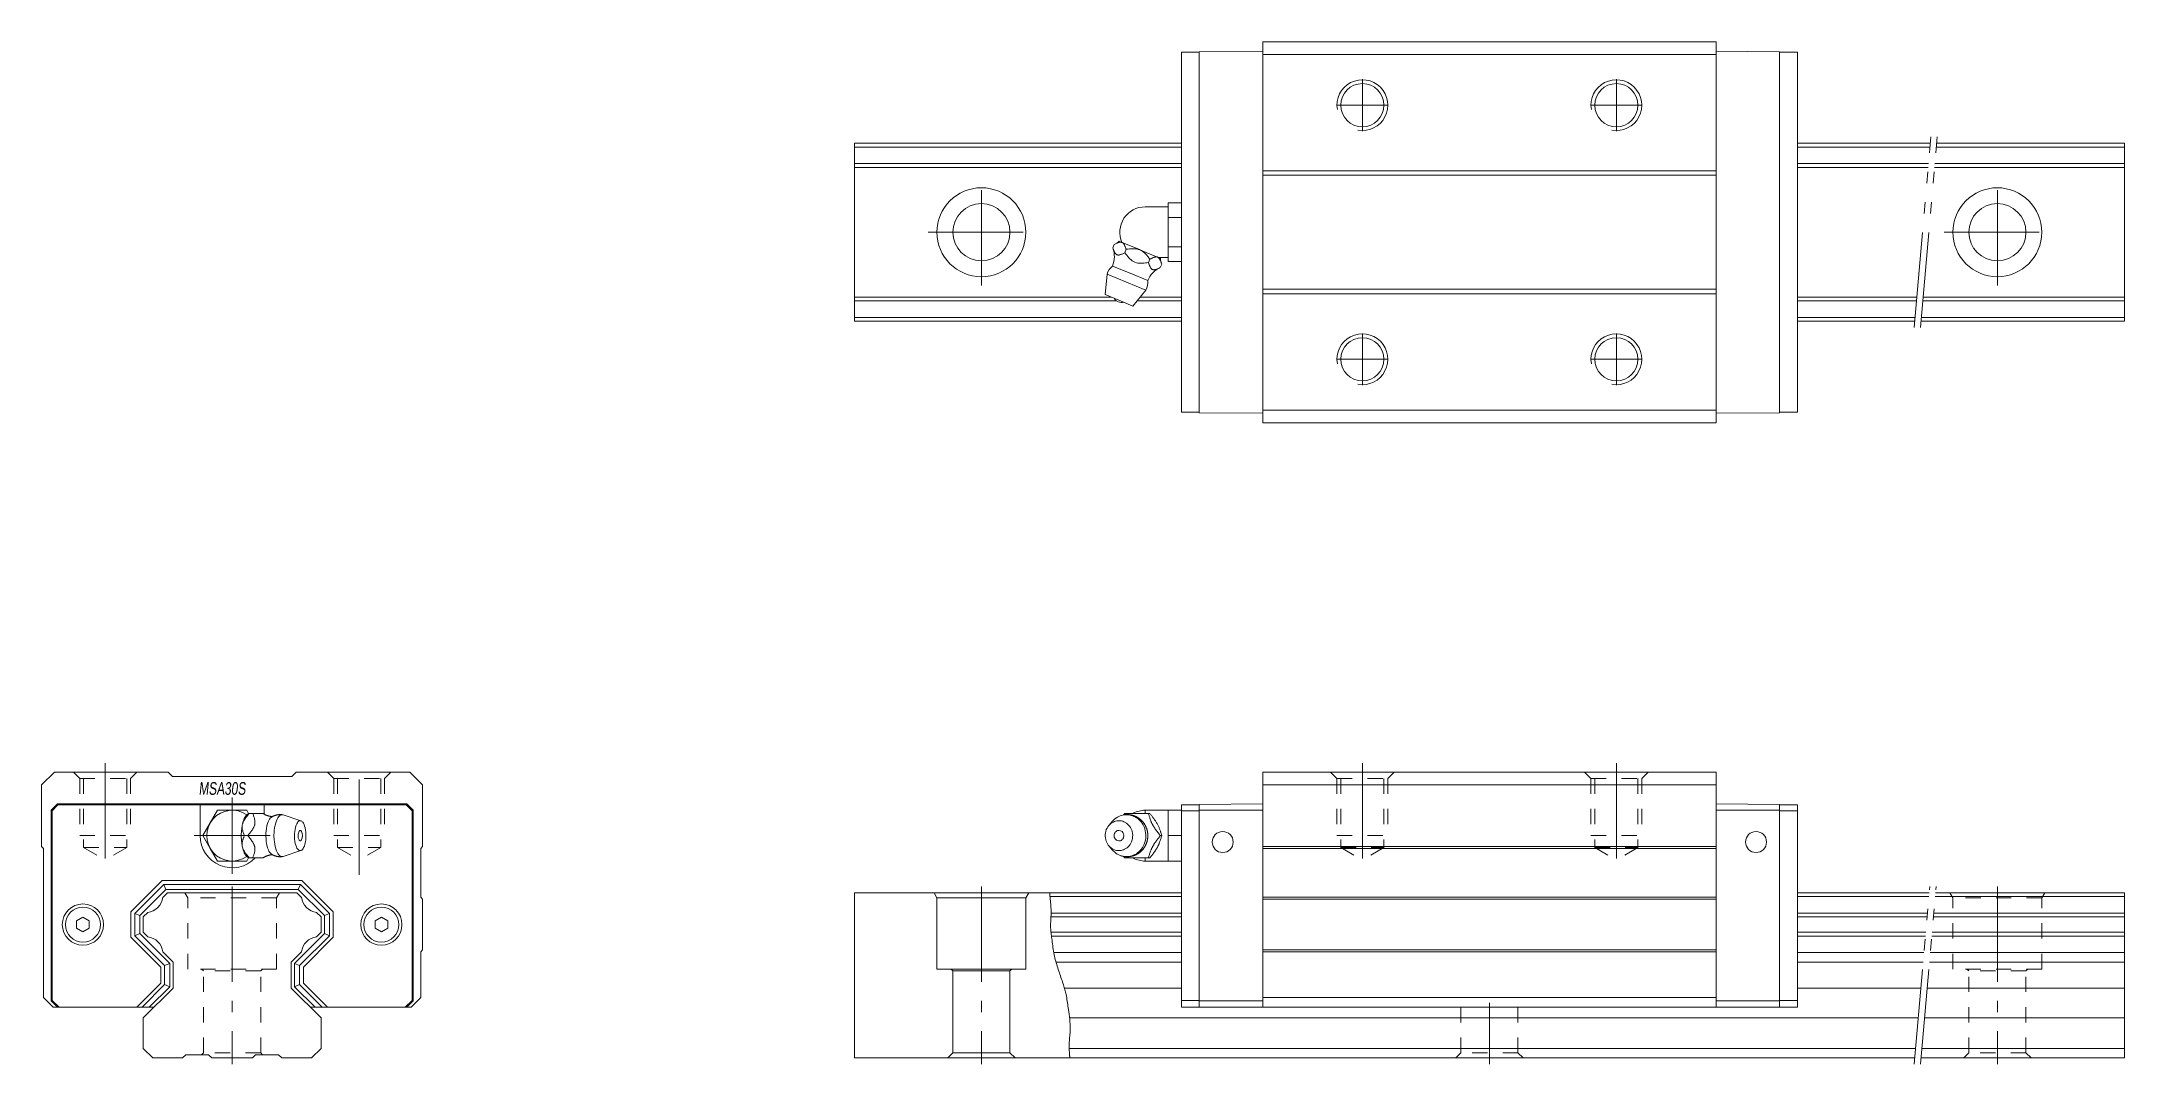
# Model space of a CAD drawing. Header units: inches. Extents: x -30 to 298, y -25 to 136.
import ezdxf

# ---------------------------------------------------------------- set-up
doc = ezdxf.new("R2010")
doc.units = ezdxf.units.IN
for name, pattern in [('CENTER', [22.8, 15, -3, 1.8, -3]), ('DASHED', [4.8, 2.4, -2.4]), ('PHANTOM', [27.6, 15, -3, 1.8, -3, 1.8, -3])]:
    doc.linetypes.add(name, pattern=pattern)
doc.layers.add('Unnamed [1]', color=7, linetype='Continuous', lineweight=0)
doc.styles.add('CK_TEXT_STYLE_0023', font='', dxfattribs={"width": 0.7, "oblique": 5.618598, "height": 2})
doc.styles.get('CK_TEXT_STYLE_0023').set_extended_font_data('TXT')

msp = doc.modelspace()

# ---------------------------------------------------------------- texts
at = {"layer": 'Unnamed [1]', "color": 4, "lineweight": 0, "insert": (-5.27, 19.03), "char_height": 2, "attachment_point": 1, "line_spacing_factor": 1.2, "style": 'CK_TEXT_STYLE_0023'}
msp.add_mtext('MSA30S', dxfattribs=at)

# ---------------------------------------------------------------- linework, layer by layer
at = {"layer": 'Unnamed [1]', "color": 4, "linetype": 'Continuous', "lineweight": 0}
for p, q in [((162.3, 75.6), (162.3, 135.6)), ((233.7, 135.6), (162.3, 135.6)), ((233.7, 75.6), (233.7, 135.6)), ((149.5, 77.28), (149.5, 133.93)), ((152.3, 133.93), (149.5, 133.93)), ((162.3, 134.1), (152.3, 134.01)), ((152.3, 77.19), (152.3, 134.01)), ((233.7, 133.6), (162.3, 133.6)), ((233.7, 134.1), (243.7, 134.01)), ((243.7, 77.19), (243.7, 134.01)), ((243.7, 133.93), (246.5, 133.93)), ((246.5, 77.28), (246.5, 133.93)), ((98, 119.6), (149.5, 119.6)), ((98, 119.6), (98, 91.6)), ((98, 119), (149.5, 119)), ((246.5, 119.6), (267.44, 119.6)), ((246.5, 119), (267.38, 119)), ((268.39, 119), (298, 119)), ((268.44, 119.6), (298, 119.6)), ((298, 119.6), (298, 91.6)), ((98, 116.4), (149.5, 116.4)), ((98, 115.8), (149.5, 115.8)), ((233.7, 115.28), (162.3, 115.28)), ((246.5, 116.4), (267.16, 116.4)), ((246.5, 115.8), (267.1, 115.8)), ((268.11, 115.8), (298, 115.8)), ((268.16, 116.4), (298, 116.4)), ((233.7, 114.58), (162.3, 114.58)), ((143.8, 109.6), (147.4, 109.6)), ((147.4, 109.06), (147.4, 110.22)), ((147.4, 110.22), (149.5, 110.22)), ((147.4, 107.91), (147.4, 109.06)), ((147.4, 105.6), (147.4, 107.91)), ((147.4, 107.91), (149.5, 107.91)), ((147.4, 103.29), (147.4, 105.6)), ((138.7, 103.13), (138.93, 103.68)), ((140.11, 104), (139.72, 104.17)), ((140.11, 104), (140.19, 103.97)), ((142.88, 102.86), (140.19, 103.97)), ((140.57, 102.36), (140.8, 102.91)), ((142.88, 102.86), (143.03, 102.8)), ((145.71, 101.68), (143.03, 102.8)), ((145.71, 101.68), (145.79, 101.65)), ((147.4, 102.14), (147.4, 103.29)), ((147.4, 103.29), (149.5, 103.29)), ((147.4, 100.98), (147.4, 102.14)), ((137.49, 95.78), (137.8, 99.01)), ((137.8, 99.01), (140.85, 97.75)), ((138.65, 100.28), (141.42, 99.13)), ((141.42, 99.13), (144.19, 97.98)), ((144.3, 100.81), (144.53, 101.36)), ((146.19, 101.49), (145.79, 101.65)), ((147.4, 101.6), (145.92, 101.6)), ((146.17, 100.04), (146.4, 100.59)), ((147.4, 100.98), (149.5, 100.98)), ((98, 95.4), (138.41, 95.4)), ((137.49, 95.78), (139.66, 94.88)), ((140.85, 97.75), (143.9, 96.48)), ((143.9, 96.48), (141.83, 93.98)), ((143, 95.4), (149.5, 95.4)), ((233.7, 96.62), (162.3, 96.62)), ((233.7, 95.92), (162.3, 95.92)), ((246.5, 95.4), (265.32, 95.4)), ((266.32, 95.4), (298, 95.4)), ((98, 94.8), (139.3, 94.8)), ((98, 92.2), (149.5, 92.2)), ((139.66, 94.88), (141.83, 93.98)), ((142.5, 94.8), (149.5, 94.8)), ((246.5, 94.8), (265.27, 94.8)), ((246.5, 92.2), (265.04, 92.2)), ((266.04, 92.2), (298, 92.2)), ((266.27, 94.8), (298, 94.8)), ((98, 91.6), (149.5, 91.6)), ((246.5, 91.6), (264.99, 91.6)), ((265.99, 91.6), (298, 91.6)), ((152.3, 77.28), (149.5, 77.28)), ((162.3, 77.1), (152.3, 77.19)), ((233.7, 77.6), (162.3, 77.6)), ((233.7, 75.6), (162.3, 75.6)), ((233.7, 77.1), (243.7, 77.19)), ((243.7, 77.28), (246.5, 77.28)), ((-28, 20.6), (-30, 18.6)), ((-28, 20.6), (-10.1, 20.6)), ((-10.1, 20.6), (-9.4, 19.9)), ((-9.4, 19.9), (9.4, 19.9)), ((10.1, 20.6), (9.4, 19.9)), ((10.1, 20.6), (28, 20.6)), ((28, 20.6), (30, 18.6)), ((162.3, 20.6), (162.3, -16.4)), ((233.7, 20.6), (162.3, 20.6)), ((233.7, 20.6), (233.7, -16.4)), ((-30, 18.6), (-30, 8.9)), ((30, 18.6), (30, 8.9)), ((233.7, 18.6), (162.3, 18.6)), ((-28.5, 14.6), (-27.5, 15.6)), ((-28.5, -15.4), (-28.5, 14.6)), ((-28.33, 14.53), (-27.43, 15.43)), ((-28.33, -15.33), (-28.33, 14.53)), ((-27.5, 15.6), (27.5, 15.6)), ((-27.43, 15.43), (27.43, 15.43)), ((-5.05, 10.6), (-5.05, 15.43)), ((-2.31, 14.6), (-3.46, 12.6)), ((0, 14.6), (-2.31, 14.6)), ((2.31, 14.6), (0, 14.6)), ((2.6, 14.1), (2.31, 14.6)), ((2.6, 14.1), (2.69, 14.1)), ((3.24, 14.1), (2.69, 14.1)), ((3.24, 14.1), (4.89, 14.1)), ((5.05, 13.99), (5.05, 15.43)), ((8.01, 13.87), (10.83, 12.93)), ((27.43, 15.43), (28.33, 14.53)), ((27.5, 15.6), (28.5, 14.6)), ((28.33, -15.33), (28.33, 14.53)), ((28.5, -15.4), (28.5, 14.6)), ((140.57, 14.1), (144.3, 14.1)), ((143.8, 14.13), (143.8, 14.6)), ((143.8, 14.6), (147.4, 14.6)), ((144.3, 14.1), (144.53, 14.1)), ((147.4, 12.6), (147.4, 14.6)), ((147.4, 14.6), (149.5, 14.6)), ((152.3, 15.43), (149.5, 15.43)), ((149.5, 15.43), (149.5, -16.4)), ((152.3, 14.53), (149.5, 14.53)), ((162.3, 15.6), (152.3, 15.51)), ((152.3, 15.51), (152.3, -16.4)), ((162.3, 14.6), (152.3, 14.6)), ((233.7, 15.6), (243.7, 15.51)), ((233.7, 14.6), (243.7, 14.6)), ((243.7, 15.51), (243.7, -16.4)), ((243.7, 15.43), (246.5, 15.43)), ((243.7, 14.53), (246.5, 14.53)), ((246.5, 15.43), (246.5, -16.4)), ((-3.46, 12.6), (-4.62, 10.6)), ((-4.62, 10.6), (-3.46, 8.6)), ((1.6, 12.28), (1.63, 12.42)), ((2.47, 10.6), (1.92, 10.6)), ((138.05, 12.18), (138.59, 12.82)), ((145.71, 12.42), (145.79, 12.28)), ((146.17, 10.6), (146.4, 10.6)), ((147.4, 10.6), (147.4, 12.6)), ((147.4, 8.6), (147.4, 10.6)), ((147.4, 10.6), (149.5, 10.6)), ((-29.7, 8.6), (-30, 8.9)), ((-29.7, 8.6), (-29.7, -14.9)), ((-3.46, 8.6), (-2.31, 6.6)), ((-2.31, 6.6), (0, 6.6)), ((0, 6.6), (2.31, 6.6)), ((1.63, 8.78), (1.6, 8.92)), ((2.31, 6.6), (2.6, 7.1)), ((2.69, 7.1), (2.6, 7.1)), ((3.24, 7.1), (2.69, 7.1)), ((4.88, 7.1), (3.24, 7.1)), ((10.83, 8.27), (8.01, 7.33)), ((29.7, 8.6), (30, 8.9)), ((29.7, 8.6), (29.7, 0.9)), ((138.59, 8.38), (138.05, 9.02)), ((144.3, 7.1), (140.57, 7.1)), ((143.8, 6.6), (143.8, 7.07)), ((147.4, 6.6), (143.8, 6.6)), ((144.3, 7.1), (144.53, 7.1)), ((145.79, 8.92), (145.71, 8.78)), ((147.4, 6.6), (147.4, 8.6)), ((147.4, 6.6), (149.5, 6.6)), ((233.7, 8.9), (162.3, 8.9)), ((233.7, 8.6), (162.3, 8.6)), ((-15.93, -1.4), (-11, 3.53)), ((-11, 3.53), (11, 3.53)), ((15.93, -1.4), (11, 3.53)), ((-15.33, -1.65), (-10.75, 2.93)), ((-14.53, -1.98), (-10.42, 2.13)), ((-10.91, 0.89), (-10.2, 1.6)), ((-10.75, 2.93), (10.75, 2.93)), ((-10.42, 2.13), (-10.75, 2.93)), ((-10.42, 2.13), (10.42, 2.13)), ((-10.2, 1.6), (10.2, 1.6)), ((10.91, 0.89), (10.2, 1.6)), ((10.42, 2.13), (10.75, 2.93)), ((14.53, -1.98), (10.42, 2.13)), ((15.33, -1.65), (10.75, 2.93)), ((30, 0.6), (29.7, 0.9)), ((30, 0.6), (30, -7.4)), ((110.54, 1.6), (98, 1.6)), ((98, 1.6), (98, -24.4)), ((125.46, 1.6), (110.54, 1.6)), ((111, 0.8), (110.54, 1.6)), ((111, -10.4), (111, 0.8)), ((125, 0.8), (111, 0.8)), ((125, 0.8), (125.46, 1.6)), ((125, -10.4), (125, 0.8)), ((149.5, 1.6), (125.46, 1.6)), ((149.5, 1), (128.8, 1)), ((233.7, 0.9), (162.3, 0.9)), ((233.7, 0.6), (162.3, 0.6)), ((267.26, 1.6), (246.5, 1.6)), ((267.21, 1), (246.5, 1)), ((298, 1), (268.21, 1)), ((298, 1.6), (268.26, 1.6)), ((298, 1.6), (298, -24.4)), ((-24.5, -2.82), (-23.5, -2.25)), ((-24.5, -3.98), (-24.5, -2.82)), ((-22.5, -2.82), (-23.5, -2.25)), ((-22.5, -3.98), (-22.5, -2.82)), ((-15.93, -1.4), (-15.93, -5.4)), ((-15.33, -1.65), (-15.33, -5.15)), ((-14.53, -1.98), (-15.33, -1.65)), ((-14.53, -1.98), (-14.53, -4.82)), ((-14, -2.2), (-13.29, -1.49)), ((-14, -2.2), (-14, -4.6)), ((14, -2.2), (13.29, -1.49)), ((14, -2.2), (14, -4.6)), ((14.53, -1.98), (15.33, -1.65)), ((14.53, -1.98), (14.53, -4.82)), ((15.33, -1.65), (15.33, -5.15)), ((15.93, -1.4), (15.93, -5.4)), ((22.5, -2.82), (23.5, -2.25)), ((22.5, -3.98), (22.5, -2.82)), ((24.5, -2.82), (23.5, -2.25)), ((24.5, -3.98), (24.5, -2.82)), ((149.5, -2.2), (128.96, -2.2)), ((149.5, -1.6), (128.99, -1.6)), ((266.98, -1.6), (246.5, -1.6)), ((266.93, -2.2), (246.5, -2.2)), ((298, -2.2), (267.93, -2.2)), ((298, -1.6), (267.98, -1.6)), ((-23.5, -4.55), (-24.5, -3.98)), ((-23.5, -4.55), (-22.5, -3.98)), ((-15.93, -5.4), (-11.23, -10.1)), ((-14.53, -4.82), (-15.33, -5.15)), ((-15.33, -5.15), (-10.63, -9.85)), ((-14.53, -4.82), (-9.83, -9.52)), ((-14, -4.6), (-13.29, -5.31)), ((14.53, -4.82), (9.83, -9.52)), ((15.33, -5.15), (10.63, -9.85)), ((15.93, -5.4), (11.23, -10.1)), ((14, -4.6), (13.29, -5.31)), ((14.53, -4.82), (15.33, -5.15)), ((23.5, -4.55), (22.5, -3.98)), ((23.5, -4.55), (24.5, -3.98)), ((149.5, -4.6), (128.96, -4.6)), ((149.5, -5.2), (129.03, -5.2)), ((266.72, -4.6), (246.5, -4.6)), ((266.67, -5.2), (246.5, -5.2)), ((298, -5.2), (267.67, -5.2)), ((298, -4.6), (267.72, -4.6)), ((-10.91, -7.69), (-9.3, -9.3)), ((-10.63, -9.85), (-9.83, -9.52)), ((-9.83, -9.52), (-9.83, -13.18)), ((-9.3, -9.3), (-9.3, -13.4)), ((10.91, -7.69), (9.3, -9.3)), ((9.3, -9.3), (9.3, -13.4)), ((9.83, -9.52), (9.83, -13.18)), ((9.83, -9.52), (10.63, -9.85)), ((30, -7.4), (29.7, -7.7)), ((29.7, -7.7), (29.7, -14.9)), ((149.5, -7.8), (129.39, -7.8)), ((149.5, -9.3), (129.75, -9.3)), ((233.7, -7.4), (162.3, -7.4)), ((233.7, -7.7), (162.3, -7.7)), ((266.44, -7.8), (246.5, -7.8)), ((266.31, -9.3), (246.5, -9.3)), ((298, -9.3), (267.31, -9.3)), ((298, -7.8), (267.44, -7.8)), ((-15.03, -16.4), (-11.23, -12.6)), ((-14.18, -16.4), (-10.63, -12.85)), ((-11.23, -10.1), (-11.23, -12.6)), ((-10.63, -9.85), (-10.63, -12.85)), ((-9.83, -13.18), (-10.63, -12.85)), ((10.63, -12.85), (9.83, -13.18)), ((10.63, -9.85), (10.63, -12.85)), ((14.18, -16.4), (10.63, -12.85)), ((11.23, -10.1), (11.23, -12.6)), ((15.03, -16.4), (11.23, -12.6)), ((113.2, -10.4), (111, -10.4)), ((113.2, -10.4), (113.5, -10.7)), ((122.5, -10.4), (113.2, -10.4)), ((113.5, -23.6), (113.5, -10.7)), ((122.5, -10.7), (113.5, -10.7)), ((125, -10.4), (122.5, -10.4)), ((122.5, -10.7), (122.8, -10.4)), ((122.5, -23.6), (122.5, -10.7)), ((-29.7, -14.9), (-28.2, -16.4)), ((-27.5, -16.4), (-28.5, -15.4)), ((-27.25, -16.4), (-28.33, -15.33)), ((-28.2, -16.4), (-12.3, -16.4)), ((-14, -18.1), (-9.3, -13.4)), ((-13.05, -16.4), (-9.83, -13.18)), ((14, -18.1), (9.3, -13.4)), ((13.05, -16.4), (9.83, -13.18)), ((28.2, -16.4), (12.3, -16.4)), ((28.33, -15.33), (27.25, -16.4)), ((28.5, -15.4), (27.5, -16.4)), ((29.7, -14.9), (28.2, -16.4)), ((149.5, -13.4), (131.07, -13.4)), ((152.3, -15.33), (149.5, -15.33)), ((152.3, -16.4), (149.5, -16.4)), ((162.3, -15.4), (152.3, -15.4)), ((162.3, -16.4), (152.3, -16.4)), ((233.7, -14.9), (162.3, -14.9)), ((233.7, -16.4), (162.3, -16.4)), ((233.7, -15.4), (243.7, -15.4)), ((233.7, -16.4), (243.7, -16.4)), ((243.7, -15.33), (246.5, -15.33)), ((243.7, -16.4), (246.5, -16.4)), ((265.95, -13.4), (246.5, -13.4)), ((298, -13.4), (266.95, -13.4)), ((-14, -18.1), (-14, -22.9)), ((14, -18.1), (14, -22.9)), ((265.54, -18.1), (131.89, -18.1)), ((298, -18.1), (266.54, -18.1)), ((-14, -22.9), (-12.5, -24.4)), ((14, -22.9), (12.5, -24.4)), ((265.12, -22.9), (131.81, -22.9)), ((298, -22.9), (266.12, -22.9)), ((-7.8, -24.4), (-12.5, -24.4)), ((-7.8, -24.4), (-7.3, -23.9)), ((-7.3, -23.9), (-3.7, -23.9)), ((-3.2, -24.4), (-3.7, -23.9)), ((-3.2, -24.4), (3.2, -24.4)), ((3.2, -24.4), (3.7, -23.9)), ((7.3, -23.9), (3.7, -23.9)), ((7.8, -24.4), (7.3, -23.9)), ((7.8, -24.4), (12.5, -24.4)), ((112.7, -24.4), (98, -24.4)), ((112.7, -24.4), (113.5, -23.6)), ((123.3, -24.4), (112.7, -24.4)), ((122.5, -23.6), (113.5, -23.6)), ((123.3, -24.4), (122.5, -23.6)), ((264.99, -24.4), (123.3, -24.4)), ((298, -24.4), (265.99, -24.4))]:
    msp.add_line(p, q, dxfattribs=at)
at = {"layer": 'Unnamed [1]', "color": 253, "linetype": 'CENTER', "lineweight": 0}
for p, q in [((178, 121.52), (178, 129.68)), ((218, 121.52), (218, 129.68)), ((173.92, 125.6), (182.08, 125.6)), ((213.92, 125.6), (222.08, 125.6)), ((118, 97.2), (118, 114)), ((278, 97.2), (278, 114)), ((109.6, 105.6), (126.4, 105.6)), ((269.6, 105.6), (286.4, 105.6)), ((178, 81.52), (178, 89.68)), ((218, 81.52), (218, 89.68)), ((173.92, 85.6), (182.08, 85.6)), ((213.92, 85.6), (222.08, 85.6)), ((-20, 22), (-20, 4.42)), ((20, 4.42), (20, 22)), ((178, 22), (178, 4.42)), ((218, 22), (218, 4.42)), ((0, 4.6), (0, 16.6)), ((-6, 10.6), (6, 10.6)), ((0, 2.6), (0, -25.4)), ((0, 2.6), (0, -25.4)), ((118, 2.6), (118, -25.4)), ((278, 2.6), (278, -25.4)), ((198, -15.72), (198, -25.4))]:
    msp.add_line(p, q, dxfattribs=at)
at = {"layer": 'Unnamed [1]', "color": 253, "linetype": 'PHANTOM', "lineweight": 0}
for p, q in [((264.9, 90.6), (267.52, 120.6)), ((265.9, 90.6), (268.53, 120.6)), ((264.9, -25.4), (267.35, 2.6)), ((265.9, -25.4), (268.35, 2.6))]:
    msp.add_line(p, q, dxfattribs=at)
at = {"layer": 'Unnamed [1]', "color": 253, "linetype": 'DASHED', "lineweight": 0}
for p, q in [((-25, 20.6), (-24, 19.6)), ((-16, 19.6), (-15, 20.6)), ((15, 20.6), (16, 19.6)), ((24, 19.6), (25, 20.6)), ((173, 20.6), (174, 19.6)), ((182, 19.6), (183, 20.6)), ((213, 20.6), (214, 19.6)), ((222, 19.6), (223, 20.6)), ((-24, 19.6), (-16, 19.6)), ((-24, 19.6), (-24, 10.6)), ((-23.4, 19.6), (-23.4, 8.75)), ((-16.6, 19.6), (-16.6, 8.75)), ((-16, 19.6), (-16, 10.6)), ((16, 19.6), (16, 10.6)), ((16, 19.6), (24, 19.6)), ((16.6, 19.6), (16.6, 8.75)), ((23.4, 19.6), (23.4, 8.75)), ((24, 19.6), (24, 10.6)), ((174, 19.6), (182, 19.6)), ((174, 19.6), (174, 10.6)), ((174.6, 19.6), (174.6, 8.75)), ((181.4, 19.6), (181.4, 8.75)), ((182, 19.6), (182, 10.6)), ((214, 19.6), (222, 19.6)), ((214, 19.6), (214, 10.6)), ((214.6, 19.6), (214.6, 8.75)), ((221.4, 19.6), (221.4, 8.75)), ((222, 19.6), (222, 10.6)), ((-24, 10.6), (-16, 10.6)), ((16, 10.6), (24, 10.6)), ((174, 10.6), (182, 10.6)), ((214, 10.6), (222, 10.6)), ((-23.4, 8.75), (-20, 6.79)), ((-23.4, 8.75), (-16.6, 8.75)), ((-16.6, 8.75), (-20, 6.79)), ((16.6, 8.75), (23.4, 8.75)), ((16.6, 8.75), (20, 6.79)), ((23.4, 8.75), (20, 6.79)), ((174.6, 8.75), (178, 6.79)), ((174.6, 8.75), (181.4, 8.75)), ((181.4, 8.75), (178, 6.79)), ((214.6, 8.75), (218, 6.79)), ((214.6, 8.75), (221.4, 8.75)), ((221.4, 8.75), (218, 6.79)), ((-7, 0.8), (-7.46, 1.6)), ((7, 0.8), (-7, 0.8)), ((-7, -10.4), (-7, 0.8)), ((7, 0.8), (7.46, 1.6)), ((7, -10.4), (7, 0.8)), ((271, 0.8), (270.54, 1.6)), ((271, -10.4), (271, 0.8)), ((285, 0.8), (271, 0.8)), ((285, 0.8), (285.46, 1.6)), ((285, -10.4), (285, 0.8)), ((7, -10.4), (-7, -10.4)), ((-4.8, -10.4), (-4.5, -10.7)), ((4.5, -10.7), (-4.5, -10.7)), ((-4.5, -23.6), (-4.5, -10.7)), ((4.5, -10.7), (4.8, -10.4)), ((4.5, -23.6), (4.5, -10.7)), ((285, -10.4), (271, -10.4)), ((273.2, -10.4), (273.5, -10.7)), ((273.5, -23.6), (273.5, -10.7)), ((282.5, -10.7), (273.5, -10.7)), ((282.5, -10.7), (282.8, -10.4)), ((282.5, -23.6), (282.5, -10.7)), ((193.5, -23.6), (193.5, -16.4)), ((202.5, -23.6), (202.5, -16.4)), ((-4.8, -23.9), (-4.5, -23.6)), ((4.5, -23.6), (-4.5, -23.6)), ((4.8, -23.9), (4.5, -23.6)), ((192.7, -24.4), (193.5, -23.6)), ((202.5, -23.6), (193.5, -23.6)), ((203.3, -24.4), (202.5, -23.6)), ((272.7, -24.4), (273.5, -23.6)), ((282.5, -23.6), (273.5, -23.6)), ((283.3, -24.4), (282.5, -23.6))]:
    msp.add_line(p, q, dxfattribs=at)
at = {"layer": 'Unnamed [1]', "color": 4, "linetype": 'Continuous', "lineweight": 0, "extrusion": (0, 0, -1)}
for points in [[(-138.7, 103.13), (-138.73, 103.04), (-138.77, 102.95), (-138.8, 102.87), (-138.83, 102.78), (-138.87, 102.69), (-138.9, 102.61), (-138.94, 102.53), (-138.98, 102.45), (-139.02, 102.38), (-139.04, 102.33), (-139.07, 102.29), (-139.1, 102.25), (-139.13, 102.22), (-139.16, 102.18), (-139.19, 102.15), (-139.23, 102.12), (-139.26, 102.09), (-139.3, 102.07), (-139.34, 102.05), (-139.38, 102.04), (-139.42, 102.03), (-139.46, 102.02), (-139.51, 102.01), (-139.55, 102.01), (-139.6, 102.01), (-139.65, 102.01), (-139.7, 102.02), (-139.79, 102.04), (-139.88, 102.07), (-139.98, 102.1), (-140.08, 102.13), (-140.17, 102.17), (-140.27, 102.22), (-140.37, 102.26), (-140.47, 102.31), (-140.57, 102.36)], [(-140.8, 102.91), (-140.77, 103), (-140.73, 103.09), (-140.7, 103.17), (-140.67, 103.26), (-140.63, 103.34), (-140.6, 103.43), (-140.56, 103.51), (-140.52, 103.59), (-140.48, 103.66), (-140.46, 103.7), (-140.43, 103.75), (-140.4, 103.79), (-140.37, 103.82), (-140.34, 103.86), (-140.31, 103.89), (-140.27, 103.92), (-140.24, 103.94), (-140.2, 103.97), (-140.2, 103.97), (-140.2, 103.97), (-140.2, 103.97), (-140.2, 103.97), (-140.19, 103.97), (-140.19, 103.97), (-140.19, 103.97), (-140.19, 103.97), (-140.19, 103.97)], [(-140.57, 102.36), (-140.72, 102.16), (-140.88, 101.97), (-141.04, 101.77), (-141.21, 101.59), (-141.39, 101.41), (-141.57, 101.25), (-141.76, 101.1), (-141.96, 100.98), (-142.18, 100.87), (-142.41, 100.8), (-142.64, 100.75), (-142.87, 100.72), (-143.11, 100.71), (-143.35, 100.72), (-143.58, 100.73), (-143.82, 100.76), (-144.06, 100.78), (-144.3, 100.81)], [(-144.3, 100.81), (-144.33, 100.72), (-144.37, 100.63), (-144.4, 100.55), (-144.43, 100.46), (-144.47, 100.37), (-144.5, 100.29), (-144.54, 100.21), (-144.58, 100.13), (-144.62, 100.06), (-144.64, 100.01), (-144.67, 99.97), (-144.7, 99.93), (-144.73, 99.9), (-144.76, 99.86), (-144.79, 99.83), (-144.83, 99.8), (-144.86, 99.77), (-144.9, 99.75), (-144.94, 99.73), (-144.98, 99.72), (-145.02, 99.71), (-145.06, 99.7), (-145.11, 99.69), (-145.15, 99.69), (-145.2, 99.69), (-145.25, 99.69), (-145.3, 99.7), (-145.39, 99.72), (-145.48, 99.75), (-145.58, 99.78), (-145.68, 99.81), (-145.78, 99.85), (-145.87, 99.9), (-145.97, 99.94), (-146.07, 99.99), (-146.17, 100.04)], [(-146.4, 100.59), (-146.37, 100.66), (-146.35, 100.73), (-146.32, 100.8), (-146.29, 100.87), (-146.27, 100.94), (-146.24, 101.01), (-146.21, 101.08), (-146.18, 101.15), (-146.15, 101.21), (-146.12, 101.27), (-146.09, 101.33), (-146.05, 101.39), (-146.01, 101.45), (-145.97, 101.5), (-145.93, 101.55), (-145.89, 101.59), (-145.84, 101.62), (-145.79, 101.65)], [(-2.45, 14), (-2.46, 14.01), (-2.46, 14.01), (-2.47, 14.01), (-2.47, 14.02), (-2.48, 14.02), (-2.48, 14.02), (-2.49, 14.02), (-2.49, 14.03), (-2.5, 14.03), (-2.5, 14.03), (-2.51, 14.04), (-2.51, 14.04), (-2.52, 14.04), (-2.52, 14.04), (-2.53, 14.05), (-2.53, 14.05), (-2.54, 14.05), (-2.54, 14.06), (-2.54, 14.06), (-2.55, 14.06), (-2.55, 14.06), (-2.56, 14.07), (-2.56, 14.07), (-2.56, 14.07), (-2.57, 14.08), (-2.57, 14.08), (-2.58, 14.08), (-2.58, 14.09), (-2.58, 14.09), (-2.59, 14.09), (-2.59, 14.09), (-2.6, 14.1), (-2.6, 14.1), (-2.6, 14.1), (-2.61, 14.11), (-2.61, 14.11)], [(-2.47, 10.6), (-2.56, 10.71), (-2.65, 10.82), (-2.73, 10.93), (-2.82, 11.04), (-2.91, 11.15), (-2.99, 11.26), (-3.07, 11.37), (-3.15, 11.49), (-3.22, 11.6), (-3.27, 11.67), (-3.31, 11.75), (-3.35, 11.82), (-3.38, 11.89), (-3.42, 11.96), (-3.45, 12.03), (-3.48, 12.11), (-3.51, 12.18), (-3.53, 12.26), (-3.55, 12.33), (-3.56, 12.41), (-3.57, 12.48), (-3.58, 12.56), (-3.59, 12.63), (-3.59, 12.71), (-3.59, 12.78), (-3.59, 12.85), (-3.58, 12.92), (-3.56, 13.06), (-3.53, 13.2), (-3.5, 13.33), (-3.47, 13.46), (-3.43, 13.59), (-3.38, 13.72), (-3.34, 13.85), (-3.29, 13.97), (-3.24, 14.1)], [(-4.88, 14.1), (-4.89, 14.09), (-4.91, 14.08), (-4.92, 14.07), (-4.93, 14.06), (-4.95, 14.05), (-4.96, 14.04), (-4.98, 14.03), (-4.99, 14.02), (-5.01, 14.01), (-5.04, 13.99), (-5.07, 13.98), (-5.1, 13.96), (-5.14, 13.94), (-5.17, 13.92), (-5.2, 13.9), (-5.24, 13.89), (-5.27, 13.87), (-5.31, 13.85), (-5.35, 13.83), (-5.39, 13.82), (-5.43, 13.8), (-5.47, 13.78), (-5.51, 13.77), (-5.56, 13.75), (-5.6, 13.74), (-5.64, 13.73), (-5.69, 13.71), (-5.73, 13.7), (-5.78, 13.69), (-5.83, 13.68), (-5.88, 13.67), (-5.92, 13.66), (-5.97, 13.65), (-6.02, 13.64), (-6.07, 13.63), (-6.12, 13.62), (-6.15, 13.62), (-6.17, 13.62), (-6.2, 13.62), (-6.23, 13.61), (-6.26, 13.61), (-6.29, 13.61), (-6.32, 13.61), (-6.35, 13.61), (-6.37, 13.61)], [(-140.85, 13.9), (-141.39, 13.85), (-141.6, 13.8), (-141.81, 13.73), (-142.02, 13.64), (-142.23, 13.54), (-142.43, 13.42), (-142.63, 13.28), (-142.81, 13.12), (-142.99, 12.95), (-143.15, 12.76), (-143.3, 12.56), (-143.47, 12.28), (-143.62, 11.98), (-143.73, 11.68), (-143.81, 11.37), (-143.86, 11.07), (-143.89, 10.77), (-143.89, 10.49), (-143.88, 10.22), (-143.82, 9.87), (-143.74, 9.56), (-143.64, 9.28), (-143.53, 9.03), (-143.36, 8.74), (-143.19, 8.49), (-143.02, 8.29), (-142.8, 8.06), (-142.59, 7.89), (-142.4, 7.76), (-142.18, 7.63), (-141.92, 7.51), (-141.71, 7.43), (-141.49, 7.37), (-141.27, 7.33), (-141.03, 7.31), (-140.85, 7.3), (-140.85, 7.3), (-140.35, 7.34), (-140.13, 7.39), (-139.86, 7.48), (-139.63, 7.57), (-139.38, 7.71), (-139.19, 7.83), (-138.99, 7.98), (-138.76, 8.19), (-138.59, 8.38)], [(-145.71, 12.42), (-145.66, 12.52), (-145.6, 12.62), (-145.54, 12.72), (-145.48, 12.82), (-145.41, 12.91), (-145.35, 13.01), (-145.28, 13.1), (-145.22, 13.2), (-145.15, 13.29), (-145.08, 13.38), (-145.01, 13.47), (-144.94, 13.56), (-144.88, 13.65), (-144.81, 13.74), (-144.74, 13.83), (-144.67, 13.92), (-144.6, 14.01), (-144.53, 14.1)], [(-3.24, 7.1), (-3.28, 7.21), (-3.32, 7.32), (-3.36, 7.43), (-3.4, 7.54), (-3.44, 7.65), (-3.47, 7.76), (-3.5, 7.87), (-3.53, 7.99), (-3.55, 8.1), (-3.57, 8.17), (-3.58, 8.25), (-3.58, 8.32), (-3.59, 8.39), (-3.59, 8.46), (-3.59, 8.53), (-3.59, 8.61), (-3.58, 8.68), (-3.57, 8.76), (-3.56, 8.83), (-3.54, 8.91), (-3.52, 8.98), (-3.49, 9.06), (-3.46, 9.13), (-3.43, 9.21), (-3.4, 9.28), (-3.36, 9.35), (-3.33, 9.42), (-3.25, 9.56), (-3.16, 9.7), (-3.07, 9.83), (-2.98, 9.96), (-2.88, 10.09), (-2.78, 10.22), (-2.68, 10.35), (-2.57, 10.47), (-2.47, 10.6)], [(-10.72, 9.77), (-10.74, 9.77), (-10.77, 9.78), (-10.79, 9.79), (-10.81, 9.81), (-10.84, 9.83), (-10.86, 9.86), (-10.88, 9.89), (-10.9, 9.92), (-10.92, 9.95)], [(-144.21, 10.6), (-144.21, 10.55), (-144.21, 10.5), (-144.21, 10.45), (-144.21, 10.4), (-144.2, 10.35), (-144.2, 10.3), (-144.19, 10.25), (-144.19, 10.2), (-144.18, 10.15), (-144.17, 10.09), (-144.16, 10.04), (-144.16, 9.99), (-144.15, 9.94), (-144.13, 9.88), (-144.12, 9.83), (-144.11, 9.78), (-144.1, 9.73), (-144.08, 9.68), (-144.07, 9.62), (-144.05, 9.57), (-144.04, 9.52), (-144.02, 9.47), (-144, 9.42), (-143.98, 9.37), (-143.96, 9.32), (-143.94, 9.27), (-143.92, 9.22), (-143.9, 9.17), (-143.87, 9.13), (-143.85, 9.08), (-143.82, 9.03), (-143.8, 8.98), (-143.77, 8.94), (-143.75, 8.89), (-143.72, 8.84), (-143.69, 8.8), (-143.66, 8.75), (-143.63, 8.71), (-143.6, 8.66), (-143.57, 8.62), (-143.54, 8.58), (-143.51, 8.53), (-143.47, 8.49), (-143.44, 8.45), (-143.4, 8.41), (-143.37, 8.37), (-143.33, 8.33), (-143.3, 8.29), (-143.26, 8.25), (-143.22, 8.22), (-143.18, 8.18), (-143.14, 8.14), (-143.1, 8.11), (-143.06, 8.07), (-143.02, 8.04), (-142.98, 8), (-142.94, 7.97), (-142.9, 7.94), (-142.86, 7.9), (-142.81, 7.87), (-142.77, 7.84), (-142.72, 7.81), (-142.68, 7.78), (-142.64, 7.76), (-142.59, 7.73), (-142.54, 7.7), (-142.5, 7.68), (-142.45, 7.65), (-142.4, 7.63), (-142.36, 7.6), (-142.31, 7.58), (-142.26, 7.56), (-142.21, 7.54), (-142.16, 7.52), (-142.11, 7.5), (-142.07, 7.48), (-142.02, 7.46), (-141.97, 7.44), (-141.92, 7.43), (-141.87, 7.41), (-141.82, 7.4), (-141.76, 7.39), (-141.71, 7.37), (-141.66, 7.36), (-141.61, 7.35), (-141.56, 7.34), (-141.51, 7.33), (-141.46, 7.32), (-141.41, 7.31), (-141.35, 7.31), (-141.3, 7.3), (-141.25, 7.3), (-141.2, 7.29), (-141.15, 7.29), (-141.09, 7.28), (-141.04, 7.28), (-140.99, 7.28), (-140.94, 7.28), (-140.89, 7.28), (-140.83, 7.28), (-140.78, 7.29), (-140.73, 7.29), (-140.68, 7.3), (-140.63, 7.3), (-140.58, 7.31), (-140.52, 7.31), (-140.47, 7.32), (-140.42, 7.33), (-140.39, 7.33), (-140.36, 7.34), (-140.33, 7.34), (-140.3, 7.35), (-140.27, 7.35), (-140.24, 7.36), (-140.21, 7.37), (-140.18, 7.37), (-140.15, 7.38)], [(-146.4, 10.6), (-146.37, 10.69), (-146.35, 10.78), (-146.32, 10.87), (-146.29, 10.95), (-146.27, 11.04), (-146.24, 11.13), (-146.21, 11.22), (-146.18, 11.32), (-146.15, 11.41), (-146.12, 11.5), (-146.09, 11.59), (-146.05, 11.69), (-146.01, 11.78), (-145.97, 11.88), (-145.93, 11.98), (-145.89, 12.08), (-145.84, 12.18), (-145.79, 12.28)], [(-145.79, 8.92), (-145.82, 8.98), (-145.85, 9.03), (-145.87, 9.09), (-145.9, 9.15), (-145.93, 9.2), (-145.95, 9.26), (-145.97, 9.31), (-146, 9.37), (-146.02, 9.42), (-146.07, 9.56), (-146.12, 9.7), (-146.16, 9.83), (-146.21, 9.96), (-146.25, 10.09), (-146.29, 10.22), (-146.32, 10.35), (-146.36, 10.47), (-146.4, 10.6)], [(-7.92, 7.31), (-7.87, 7.3), (-7.83, 7.3), (-7.79, 7.29), (-7.75, 7.29), (-7.71, 7.29), (-7.66, 7.28), (-7.62, 7.28), (-7.58, 7.28), (-7.54, 7.28), (-7.49, 7.28), (-7.44, 7.29), (-7.4, 7.29), (-7.35, 7.29), (-7.31, 7.3), (-7.26, 7.3), (-7.21, 7.31), (-7.17, 7.32), (-7.12, 7.32), (-7.08, 7.33), (-7.04, 7.34), (-6.99, 7.35), (-6.95, 7.36), (-6.91, 7.37), (-6.86, 7.38), (-6.82, 7.4), (-6.78, 7.41), (-6.74, 7.42), (-6.69, 7.44), (-6.65, 7.45), (-6.61, 7.47), (-6.57, 7.49), (-6.53, 7.5), (-6.5, 7.52), (-6.46, 7.54), (-6.42, 7.56), (-6.38, 7.58), (-6.36, 7.59), (-6.34, 7.6), (-6.31, 7.62), (-6.29, 7.63), (-6.27, 7.64), (-6.25, 7.66), (-6.23, 7.67), (-6.21, 7.69), (-6.18, 7.7)], [(-140.07, 7.4), (-140.06, 7.41), (-140.05, 7.41), (-140.04, 7.42), (-140.03, 7.42), (-140.01, 7.42), (-140, 7.43), (-139.99, 7.43), (-139.98, 7.43), (-139.97, 7.44), (-139.97, 7.44), (-139.97, 7.44), (-139.96, 7.44), (-139.96, 7.44), (-139.96, 7.44), (-139.96, 7.44), (-139.96, 7.45), (-139.95, 7.45), (-139.95, 7.45)], [(-144.53, 7.1), (-144.62, 7.21), (-144.7, 7.32), (-144.79, 7.43), (-144.87, 7.54), (-144.96, 7.65), (-145.04, 7.76), (-145.12, 7.87), (-145.21, 7.99), (-145.29, 8.1), (-145.34, 8.17), (-145.38, 8.25), (-145.43, 8.32), (-145.48, 8.39), (-145.53, 8.46), (-145.57, 8.53), (-145.62, 8.61), (-145.66, 8.68), (-145.7, 8.76), (-145.7, 8.76), (-145.7, 8.76), (-145.71, 8.76), (-145.71, 8.77), (-145.71, 8.77), (-145.71, 8.77), (-145.71, 8.77), (-145.71, 8.78), (-145.71, 8.78)], [(-128.74, 1.6), (-128.76, 1.43), (-128.77, 1.25), (-128.79, 1.07), (-128.81, 0.9), (-128.83, 0.72), (-128.84, 0.55), (-128.86, 0.37), (-128.88, 0.2), (-128.89, 0.02), (-128.91, -0.13), (-128.92, -0.29), (-128.94, -0.44), (-128.95, -0.6), (-128.96, -0.76), (-128.97, -0.91), (-128.98, -1.07), (-128.99, -1.23), (-128.99, -1.38), (-128.99, -1.64), (-128.98, -1.9), (-128.96, -2.16), (-128.95, -2.42), (-128.93, -2.68), (-128.91, -2.94), (-128.9, -3.2), (-128.89, -3.46), (-128.89, -3.72), (-128.9, -3.93), (-128.91, -4.14), (-128.93, -4.35), (-128.95, -4.56), (-128.97, -4.77), (-129, -4.97), (-129.03, -5.18), (-129.05, -5.39), (-129.08, -5.6), (-129.12, -5.88), (-129.15, -6.16), (-129.19, -6.45), (-129.23, -6.73), (-129.27, -7.01), (-129.31, -7.29), (-129.35, -7.57), (-129.4, -7.85), (-129.46, -8.13), (-129.51, -8.39), (-129.58, -8.66), (-129.64, -8.92), (-129.71, -9.18), (-129.79, -9.44), (-129.87, -9.7), (-129.95, -9.96), (-130.03, -10.21), (-130.11, -10.47), (-130.2, -10.72), (-130.28, -10.97), (-130.36, -11.22), (-130.45, -11.47), (-130.53, -11.72), (-130.62, -11.97), (-130.7, -12.22), (-130.78, -12.47), (-130.86, -12.72), (-130.92, -12.91), (-130.98, -13.09), (-131.04, -13.28), (-131.09, -13.47), (-131.14, -13.65), (-131.19, -13.84), (-131.24, -14.03), (-131.29, -14.22), (-131.33, -14.41), (-131.39, -14.66), (-131.43, -14.92), (-131.48, -15.18), (-131.52, -15.44), (-131.56, -15.7), (-131.6, -15.96), (-131.63, -16.23), (-131.67, -16.49), (-131.71, -16.75), (-131.76, -17.13), (-131.81, -17.52), (-131.86, -17.9), (-131.91, -18.29), (-131.95, -18.68), (-131.98, -19.06), (-132, -19.45), (-132, -19.83), (-131.99, -20.22), (-131.97, -20.46), (-131.95, -20.7), (-131.92, -20.94), (-131.9, -21.17), (-131.87, -21.41), (-131.85, -21.65), (-131.82, -21.89), (-131.81, -22.13), (-131.8, -22.37), (-131.8, -22.55), (-131.8, -22.73), (-131.81, -22.9), (-131.82, -23.08), (-131.83, -23.26), (-131.85, -23.43), (-131.86, -23.61), (-131.88, -23.79), (-131.89, -23.97), (-131.9, -24.01), (-131.9, -24.06), (-131.91, -24.11), (-131.91, -24.16), (-131.91, -24.21), (-131.92, -24.26), (-131.92, -24.3), (-131.93, -24.35), (-131.93, -24.4)]]:
    msp.add_lwpolyline(points, dxfattribs=at)
at = {"layer": 'Unnamed [1]', "color": 4, "linetype": 'Continuous', "lineweight": 0}
for points in [[(140.11, 104), (140.08, 104.01), (140.05, 104.02), (140.02, 104.02), (139.98, 104.03), (139.95, 104.03), (139.91, 104.03), (139.88, 104.03), (139.84, 104.02), (139.8, 104.02), (139.71, 104), (139.62, 103.97), (139.52, 103.94), (139.42, 103.9), (139.33, 103.86), (139.23, 103.82), (139.13, 103.77), (139.03, 103.73), (138.93, 103.68)], [(142.88, 102.86), (142.82, 102.88), (142.75, 102.9), (142.69, 102.92), (142.62, 102.93), (142.56, 102.95), (142.5, 102.96), (142.43, 102.97), (142.36, 102.98), (142.3, 102.98), (142.13, 103), (141.97, 103), (141.8, 103), (141.63, 102.99), (141.46, 102.98), (141.3, 102.96), (141.13, 102.95), (140.96, 102.93), (140.8, 102.91)], [(144.53, 101.36), (144.44, 101.47), (144.35, 101.59), (144.26, 101.7), (144.17, 101.81), (144.08, 101.92), (143.98, 102.03), (143.88, 102.13), (143.78, 102.24), (143.68, 102.34), (143.62, 102.4), (143.55, 102.45), (143.49, 102.51), (143.42, 102.56), (143.35, 102.61), (143.28, 102.66), (143.2, 102.7), (143.13, 102.75), (143.05, 102.79), (143.05, 102.79), (143.05, 102.79), (143.04, 102.79), (143.04, 102.79), (143.04, 102.79), (143.04, 102.79), (143.03, 102.79), (143.03, 102.8), (143.03, 102.8)], [(145.71, 101.68), (145.66, 101.7), (145.6, 101.71), (145.54, 101.71), (145.48, 101.71), (145.41, 101.7), (145.35, 101.69), (145.28, 101.67), (145.22, 101.65), (145.15, 101.63), (145.08, 101.6), (145.01, 101.58), (144.94, 101.55), (144.88, 101.52), (144.81, 101.49), (144.74, 101.46), (144.67, 101.43), (144.6, 101.39), (144.53, 101.36)], [(2.69, 14.1), (2.6, 13.99), (2.51, 13.88), (2.43, 13.77), (2.34, 13.66), (2.26, 13.55), (2.17, 13.44), (2.09, 13.33), (2.01, 13.21), (1.94, 13.1), (1.9, 13.03), (1.85, 12.95), (1.81, 12.88), (1.78, 12.81), (1.74, 12.74), (1.71, 12.67), (1.68, 12.59), (1.66, 12.52), (1.63, 12.44), (1.63, 12.44), (1.63, 12.44), (1.63, 12.44), (1.63, 12.43), (1.63, 12.43), (1.63, 12.43), (1.63, 12.43), (1.63, 12.42), (1.63, 12.42)], [(2.46, 14.01), (2.34, 13.91), (2.22, 13.79), (2.11, 13.64), (2, 13.47), (1.91, 13.28), (1.83, 13.08), (1.75, 12.86), (1.68, 12.64), (1.63, 12.42)], [(6.2, 13.51), (5.99, 13.33), (5.88, 13.18), (5.78, 13.01), (5.68, 12.78), (5.57, 12.49), (5.48, 12.13), (5.4, 11.73), (5.36, 11.35), (5.33, 11.01), (5.32, 10.7), (5.32, 10.6), (5.32, 10.6), (5.34, 10.06), (5.37, 9.71), (5.43, 9.3), (5.51, 8.95), (5.59, 8.66), (5.7, 8.37), (5.8, 8.16), (5.91, 7.97), (6.03, 7.83), (6.15, 7.72), (6.19, 7.69)], [(6.19, 13.51), (6.2, 13.51), (6.2, 13.52), (6.21, 13.52), (6.21, 13.52), (6.21, 13.52), (6.22, 13.53), (6.22, 13.53), (6.23, 13.53), (6.23, 13.54), (6.27, 13.56), (6.31, 13.58), (6.34, 13.61), (6.38, 13.63), (6.42, 13.65), (6.46, 13.66), (6.5, 13.68), (6.54, 13.7), (6.58, 13.72), (6.62, 13.73), (6.66, 13.75), (6.71, 13.76), (6.75, 13.78), (6.79, 13.79), (6.83, 13.81), (6.87, 13.82), (6.91, 13.83), (6.96, 13.84), (7, 13.85), (7.04, 13.86), (7.09, 13.87), (7.13, 13.88), (7.17, 13.88), (7.22, 13.89), (7.26, 13.9), (7.3, 13.9), (7.35, 13.91), (7.39, 13.91), (7.44, 13.92), (7.49, 13.92), (7.54, 13.92), (7.59, 13.92), (7.63, 13.92), (7.68, 13.92), (7.73, 13.91), (7.78, 13.91), (7.79, 13.91), (7.81, 13.91), (7.82, 13.9), (7.84, 13.9), (7.86, 13.9), (7.87, 13.9), (7.89, 13.89), (7.91, 13.89), (7.92, 13.89)], [(7.85, 13.9), (7.65, 13.86), (7.52, 13.78), (7.41, 13.69), (7.3, 13.57), (7.18, 13.4), (7.08, 13.21), (6.97, 12.96), (6.86, 12.64), (6.76, 12.25), (6.68, 11.82), (6.63, 11.41), (6.6, 11.05), (6.59, 10.71), (6.59, 10.6), (6.59, 10.6), (6.61, 9.96), (6.65, 9.61), (6.7, 9.27), (6.78, 8.87), (6.87, 8.51), (6.98, 8.22), (7.08, 7.99), (7.18, 7.8), (7.28, 7.66), (7.4, 7.52), (7.5, 7.43), (7.62, 7.36), (7.74, 7.31), (7.86, 7.3), (7.97, 7.32), (8.01, 7.33)], [(8.01, 13.87), (8, 13.88), (7.98, 13.88), (7.96, 13.89), (7.94, 13.89), (7.92, 13.89), (7.91, 13.9), (7.89, 13.9), (7.87, 13.9), (7.85, 13.9)], [(138.59, 12.82), (138.98, 13.21), (139.18, 13.36), (139.42, 13.52), (139.63, 13.63), (139.87, 13.72), (140.12, 13.8), (140.36, 13.86), (140.58, 13.89), (140.85, 13.9)], [(140.38, 13.86), (140.4, 13.88), (140.42, 13.91), (140.44, 13.94), (140.46, 13.97), (140.49, 13.99), (140.51, 14.02), (140.53, 14.05), (140.55, 14.07), (140.57, 14.1)], [(140.38, 13.87), (140.41, 13.87), (140.44, 13.88), (140.47, 13.88), (140.5, 13.89), (140.53, 13.89), (140.56, 13.89), (140.59, 13.9), (140.62, 13.9), (140.65, 13.9), (140.7, 13.91), (140.75, 13.91), (140.8, 13.91), (140.85, 13.92), (140.91, 13.92), (140.96, 13.92), (141.01, 13.92), (141.06, 13.92), (141.11, 13.91), (141.17, 13.91), (141.22, 13.91), (141.27, 13.9), (141.32, 13.9), (141.37, 13.89), (141.42, 13.88), (141.47, 13.88), (141.53, 13.87), (141.58, 13.86), (141.63, 13.85), (141.68, 13.84), (141.73, 13.82), (141.78, 13.81), (141.83, 13.8), (141.88, 13.78), (141.93, 13.77), (141.98, 13.75), (142.02, 13.74), (142.07, 13.72), (142.12, 13.7), (142.17, 13.68), (142.22, 13.66), (142.26, 13.64), (142.31, 13.62), (142.36, 13.6), (142.4, 13.57), (142.45, 13.55), (142.49, 13.53), (142.54, 13.5), (142.58, 13.48), (142.63, 13.45), (142.67, 13.42), (142.71, 13.39), (142.76, 13.37), (142.8, 13.34), (142.84, 13.31), (142.88, 13.28), (142.92, 13.24), (142.96, 13.21), (143, 13.18), (143.04, 13.15), (143.08, 13.11), (143.12, 13.08), (143.16, 13.04), (143.2, 13.01), (143.23, 12.97), (143.27, 12.94), (143.31, 12.9), (143.34, 12.86), (143.37, 12.82), (143.41, 12.78), (143.44, 12.74), (143.47, 12.7), (143.51, 12.66), (143.54, 12.62), (143.57, 12.58), (143.6, 12.54), (143.63, 12.5), (143.66, 12.45), (143.69, 12.41), (143.71, 12.37), (143.74, 12.32), (143.77, 12.28), (143.79, 12.23), (143.82, 12.18), (143.84, 12.14), (143.86, 12.09), (143.89, 12.04), (143.91, 12), (143.93, 11.95), (143.95, 11.9), (143.97, 11.85), (143.99, 11.8), (144.01, 11.76), (144.03, 11.71), (144.04, 11.66), (144.06, 11.61), (144.07, 11.56), (144.09, 11.51), (144.1, 11.46), (144.11, 11.4), (144.13, 11.35), (144.14, 11.3), (144.15, 11.25), (144.16, 11.2), (144.17, 11.15), (144.18, 11.09), (144.18, 11.04), (144.19, 10.99), (144.19, 10.94), (144.2, 10.9), (144.2, 10.86), (144.2, 10.82), (144.21, 10.79), (144.21, 10.75), (144.21, 10.71), (144.21, 10.68), (144.21, 10.64), (144.21, 10.6)], [(144.3, 14.1), (144.33, 13.99), (144.37, 13.88), (144.4, 13.77), (144.43, 13.66), (144.47, 13.55), (144.5, 13.44), (144.54, 13.33), (144.58, 13.21), (144.62, 13.1), (144.64, 13.03), (144.67, 12.95), (144.7, 12.88), (144.73, 12.81), (144.76, 12.74), (144.79, 12.67), (144.83, 12.59), (144.86, 12.52), (144.9, 12.44), (144.94, 12.37), (144.98, 12.29), (145.02, 12.22), (145.06, 12.14), (145.11, 12.07), (145.15, 11.99), (145.2, 11.92), (145.25, 11.85), (145.3, 11.78), (145.39, 11.64), (145.48, 11.5), (145.58, 11.37), (145.68, 11.24), (145.78, 11.11), (145.87, 10.98), (145.97, 10.85), (146.07, 10.73), (146.17, 10.6)], [(1.6, 12.28), (1.56, 12.07), (1.52, 11.87), (1.5, 11.67), (1.47, 11.48), (1.46, 11.29), (1.45, 11.11), (1.44, 10.93), (1.43, 10.76), (1.43, 10.6), (1.43, 10.6), (1.43, 10.44), (1.44, 10.27), (1.45, 10.09), (1.46, 9.91), (1.47, 9.72), (1.5, 9.53), (1.52, 9.33), (1.56, 9.13), (1.6, 8.92)], [(1.6, 12.28), (1.59, 12.22), (1.58, 12.17), (1.58, 12.11), (1.57, 12.05), (1.57, 12), (1.57, 11.94), (1.57, 11.89), (1.58, 11.83), (1.58, 11.78), (1.6, 11.64), (1.63, 11.5), (1.66, 11.37), (1.7, 11.24), (1.74, 11.11), (1.78, 10.98), (1.83, 10.85), (1.87, 10.73), (1.92, 10.6)], [(1.92, 10.6), (1.89, 10.51), (1.85, 10.42), (1.82, 10.33), (1.79, 10.25), (1.76, 10.16), (1.73, 10.07), (1.7, 9.98), (1.68, 9.88), (1.65, 9.79), (1.63, 9.7), (1.61, 9.61), (1.59, 9.51), (1.58, 9.42), (1.57, 9.32), (1.57, 9.22), (1.57, 9.12), (1.58, 9.02), (1.6, 8.92)], [(11.62, 10.6), (11.59, 11.17), (11.55, 11.46), (11.48, 11.84), (11.41, 12.11), (11.32, 12.34), (11.22, 12.55), (11.11, 12.71), (11.03, 12.8), (10.95, 12.87), (10.87, 12.92), (10.76, 12.95), (10.65, 12.94), (10.56, 12.91), (10.47, 12.86), (10.36, 12.76), (10.27, 12.64), (10.17, 12.47), (10.07, 12.23), (9.97, 11.92), (9.9, 11.58), (9.85, 11.25), (9.83, 10.96), (9.82, 10.68), (9.82, 10.6), (9.82, 10.6), (9.84, 10.03), (9.88, 9.74), (9.95, 9.36), (10.03, 9.09), (10.11, 8.86), (10.21, 8.65), (10.32, 8.49), (10.4, 8.4), (10.49, 8.33), (10.57, 8.28), (10.68, 8.25), (10.78, 8.26), (10.88, 8.29), (10.97, 8.34), (11.07, 8.44), (11.16, 8.56), (11.26, 8.73), (11.37, 8.97), (11.46, 9.28), (11.53, 9.62), (11.58, 9.95), (11.61, 10.24), (11.62, 10.52), (11.62, 10.6)], [(10.92, 11.25), (10.81, 11.39), (10.76, 11.42), (10.71, 11.43), (10.65, 11.41), (10.6, 11.37), (10.54, 11.29), (10.49, 11.17), (10.43, 10.98), (10.41, 10.81), (10.4, 10.65), (10.4, 10.6), (10.4, 10.6), (10.4, 10.5), (10.41, 10.4), (10.42, 10.28), (10.45, 10.16), (10.48, 10.04), (10.53, 9.94), (10.58, 9.85), (10.65, 9.79), (10.72, 9.77)], [(139.66, 8.25), (139.27, 8.29), (139.07, 8.34), (138.87, 8.41), (138.67, 8.51), (138.48, 8.63), (138.3, 8.77), (138.13, 8.93), (137.98, 9.11), (137.85, 9.31), (137.73, 9.52), (137.64, 9.73), (137.57, 9.95), (137.52, 10.24), (137.49, 10.52), (137.5, 10.79), (137.53, 11.04), (137.58, 11.27), (137.67, 11.55), (137.78, 11.78), (137.9, 11.98), (138.07, 12.2), (138.23, 12.37), (138.38, 12.5), (138.56, 12.63), (138.78, 12.75), (138.95, 12.82), (139.13, 12.88), (139.31, 12.92), (139.51, 12.94), (139.66, 12.95), (139.66, 12.95), (140.05, 12.91), (140.25, 12.86), (140.45, 12.79), (140.65, 12.69), (140.84, 12.57), (141.02, 12.43), (141.19, 12.27), (141.34, 12.09), (141.48, 11.89), (141.59, 11.68), (141.68, 11.47), (141.75, 11.25), (141.81, 10.96), (141.83, 10.68), (141.82, 10.41), (141.79, 10.16), (141.74, 9.93), (141.65, 9.65), (141.54, 9.42), (141.42, 9.22), (141.25, 9), (141.09, 8.83), (140.94, 8.7), (140.76, 8.57), (140.54, 8.45), (140.37, 8.38), (140.19, 8.32), (140.01, 8.28), (139.81, 8.26), (139.66, 8.25)], [(139.66, 9.77), (139.41, 9.82), (139.28, 9.88), (139.17, 9.97), (139.07, 10.08), (138.99, 10.21), (138.93, 10.34), (138.9, 10.48), (138.9, 10.66), (138.92, 10.82), (138.97, 10.95), (139.04, 11.09), (139.12, 11.19), (139.22, 11.28), (139.33, 11.35), (139.45, 11.4), (139.57, 11.42), (139.66, 11.43), (139.66, 11.43), (139.91, 11.38), (140.04, 11.32), (140.16, 11.23), (140.26, 11.12), (140.34, 10.99), (140.39, 10.86), (140.42, 10.72), (140.42, 10.54), (140.4, 10.38), (140.36, 10.25), (140.28, 10.11), (140.2, 10.01), (140.1, 9.92), (139.99, 9.85), (139.88, 9.8), (139.75, 9.78), (139.66, 9.77)], [(146.17, 10.6), (146.08, 10.49), (146, 10.38), (145.92, 10.27), (145.83, 10.16), (145.75, 10.05), (145.66, 9.94), (145.58, 9.83), (145.5, 9.71), (145.41, 9.6), (145.37, 9.53), (145.32, 9.45), (145.27, 9.38), (145.22, 9.31), (145.18, 9.24), (145.13, 9.17), (145.09, 9.09), (145.04, 9.02), (145, 8.94), (144.96, 8.87), (144.92, 8.79), (144.88, 8.72), (144.84, 8.64), (144.81, 8.57), (144.78, 8.49), (144.74, 8.42), (144.71, 8.35), (144.68, 8.28), (144.63, 8.14), (144.58, 8), (144.54, 7.87), (144.49, 7.74), (144.45, 7.61), (144.41, 7.48), (144.38, 7.35), (144.34, 7.23), (144.3, 7.1)], [(1.63, 8.78), (1.68, 8.56), (1.75, 8.34), (1.83, 8.12), (1.91, 7.92), (2, 7.73), (2.11, 7.56), (2.22, 7.41), (2.34, 7.29), (2.46, 7.19)], [(1.63, 8.78), (1.66, 8.68), (1.69, 8.58), (1.73, 8.48), (1.78, 8.38), (1.83, 8.29), (1.88, 8.19), (1.94, 8.1), (2, 8), (2.07, 7.91), (2.13, 7.82), (2.2, 7.73), (2.27, 7.64), (2.34, 7.55), (2.41, 7.46), (2.48, 7.37), (2.55, 7.28), (2.62, 7.19), (2.69, 7.1)], [(2.61, 7.1), (2.6, 7.1), (2.6, 7.1), (2.6, 7.11), (2.59, 7.11), (2.59, 7.11), (2.58, 7.11), (2.58, 7.12), (2.58, 7.12), (2.57, 7.12), (2.57, 7.12), (2.57, 7.13), (2.56, 7.13), (2.56, 7.13), (2.55, 7.14), (2.55, 7.14), (2.54, 7.14), (2.54, 7.14), (2.54, 7.15), (2.53, 7.15), (2.53, 7.15), (2.52, 7.16), (2.52, 7.16), (2.51, 7.16), (2.51, 7.16), (2.5, 7.17), (2.5, 7.17), (2.49, 7.17), (2.49, 7.17), (2.48, 7.18), (2.48, 7.18), (2.47, 7.18), (2.47, 7.19), (2.46, 7.19), (2.46, 7.19), (2.45, 7.19), (2.45, 7.2)], [(6.36, 7.59), (6.35, 7.59), (6.34, 7.59), (6.33, 7.59), (6.32, 7.59), (6.31, 7.59), (6.3, 7.59), (6.29, 7.59), (6.28, 7.59), (6.27, 7.59), (6.22, 7.59), (6.17, 7.58), (6.12, 7.58), (6.07, 7.57), (6.03, 7.56), (5.98, 7.56), (5.93, 7.55), (5.88, 7.54), (5.84, 7.53), (5.79, 7.52), (5.75, 7.5), (5.71, 7.49), (5.66, 7.48), (5.62, 7.47), (5.58, 7.45), (5.54, 7.44), (5.5, 7.42), (5.45, 7.41), (5.42, 7.39), (5.38, 7.38), (5.34, 7.36), (5.31, 7.35), (5.27, 7.33), (5.24, 7.31), (5.2, 7.3), (5.17, 7.28), (5.13, 7.26), (5.1, 7.24), (5.07, 7.23), (5.04, 7.21), (5.01, 7.19), (4.99, 7.17), (4.96, 7.16), (4.93, 7.14), (4.91, 7.12), (4.89, 7.1), (4.88, 7.1), (4.88, 7.1), (4.88, 7.1), (4.88, 7.1), (4.88, 7.1), (4.88, 7.1), (4.88, 7.1), (4.87, 7.09), (4.87, 7.09)], [(140.57, 7.1), (140.55, 7.13), (140.53, 7.15), (140.51, 7.18), (140.49, 7.21), (140.47, 7.23), (140.45, 7.26), (140.43, 7.28), (140.41, 7.31), (140.39, 7.34)]]:
    msp.add_lwpolyline(points, dxfattribs=at)
for centre, radius in [((178, 125.6), 3.4), ((218, 125.6), 3.4), ((118, 105.6), 7), ((278, 105.6), 7), ((118, 105.6), 4.5), ((278, 105.6), 4.5), ((178, 85.6), 3.4), ((218, 85.6), 3.4), ((156, 9.6), 1.65), ((240, 9.6), 1.65), ((-23.5, -3.4), 3.25), ((-23.5, -3.4), 2.75), ((23.5, -3.4), 3.25), ((23.5, -3.4), 2.75)]:
    msp.add_circle(centre, radius, dxfattribs=at)
at = {"layer": 'Unnamed [1]', "color": 253, "linetype": 'Continuous', "lineweight": 0}
for centre in [(178, 125.6), (218, 125.6), (178, 85.6), (218, 85.6)]:
    msp.add_arc(centre, 4, 260, 190, dxfattribs=at)
at = {"layer": 'Unnamed [1]', "color": 4, "linetype": 'Continuous', "lineweight": 0}
for centre, radius, start, end in [((143.8, 105.6), 4, 90, 203.6618), ((134.97, 101.77), 3.97, 337.9078, 19.9684), ((137.25, 107.28), 3.97, 295.0155, 308.3929), ((140.15, 98.35), 2.44, 127.9465, 164.4336), ((147.85, 96.44), 3.97, 115.0145, 157.0922), ((150.13, 101.95), 3.97, 186.6071, 199.97), ((140.14, 96.04), 1.5, 213.9427, 281.0573), ((141.77, 97.68), 2.44, 330.5664, 7.0535), ((0, 10.6), 4, 54.9474, 305.0526), ((143.8, 10.6), 4, 90, 118.2909), ((0, 10.6), 5.05, 180, 316.1264), ((9.56, 10.6), 1.5, 334.4214, 25.5786), ((143.8, 10.6), 4, 241.7091, 270), ((-13.68, 1.28), 2.8, 277.9029, 352.0971), ((13.68, 1.28), 2.8, 187.9029, 262.0971), ((-13.68, -8.08), 2.8, 7.9029, 82.0971), ((13.68, -8.08), 2.8, 97.9029, 172.0971)]:
    msp.add_arc(centre, radius, start, end, dxfattribs=at)

msp.set_redraw_order([(e.dxf.handle, doc.entitydb.next_handle()) for e in msp.query("TEXT MTEXT ATTDEF DIMENSION ARC_DIMENSION")])  # texts and dimensions are drawn at this point

doc.saveas('drawing.dxf')
